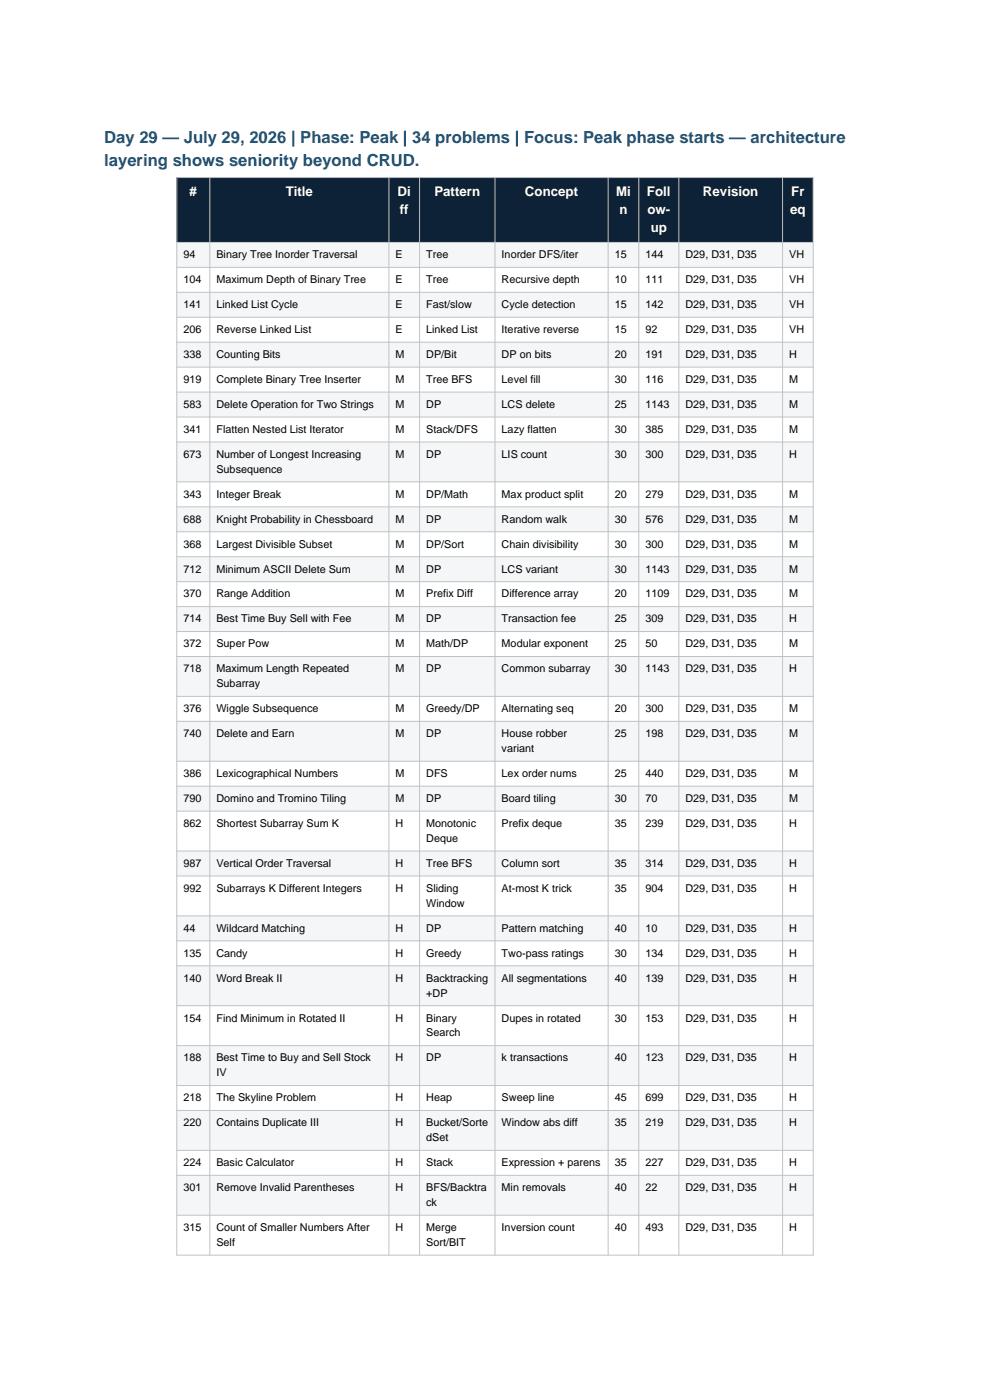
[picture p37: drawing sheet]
<svg xmlns="http://www.w3.org/2000/svg" width="210mm" height="297mm" viewBox="0 0 210 297" stroke-linecap="round" stroke-linejoin="round" font-family="sans-serif">
<defs><g id="words">
<g font-size="3.5" fill="#1a5276">
<text x="22.1" y="30.3">Day 29 — July 29, 2026 | Phase: Peak | 34 problems | Focus: Peak phase starts — architecture</text>
<text x="22.1" y="35.2">layering shows seniority beyond CRUD.</text>
</g>
<g font-size="2.8" fill="#fff">
<text x="40.2" y="41.6">#</text>
<text x="60.6" y="41.6">Title</text>
<text x="84.3" y="41.6">Di</text>
<text x="92.1" y="41.6">Pattern</text>
<text x="111.4" y="41.6">Concept</text>
<text x="130.7" y="41.6">Mi</text>
<text x="137.2" y="41.6">Foll</text>
<text x="149.1" y="41.6">Revision</text>
<text x="167.8" y="41.6">Fr</text>
<text x="84.8" y="45.4">ff</text>
<text x="131.4" y="45.4">n</text>
<text x="137.3" y="45.4">ow-</text>
<text x="167.6" y="45.4">eq</text>
<text x="138" y="49.3">up</text>
</g>
<g font-size="2.3">
<text x="38.9" y="54.8">94</text>
<text x="45.9" y="54.8">Binary Tree Inorder Traversal</text>
<text x="83.9" y="54.8">E</text>
<text x="90.4" y="54.8">Tree</text>
<text x="106.4" y="54.8">Inorder DFS/iter</text>
<text x="130.4" y="54.8">15</text>
<text x="136.9" y="54.8">144</text>
<text x="145.4" y="54.8">D29, D31, D35</text>
<text x="167.4" y="54.8">VH</text>
<text x="38.9" y="60.1">104</text>
<text x="38.9" y="65.4">141</text>
<text x="45.9" y="60.1">Maximum Depth of Binary Tree</text>
<text x="45.9" y="65.4">Linked List Cycle</text>
<text x="83.9" y="60.1">E</text>
<text x="83.9" y="65.4">E</text>
<text x="90.4" y="60.1">Tree</text>
<text x="90.4" y="65.4">Fast/slow</text>
<text x="106.4" y="60.1">Recursive depth</text>
<text x="106.4" y="65.4">Cycle detection</text>
<text x="130.4" y="60.1">10</text>
<text x="130.4" y="65.4">15</text>
<text x="136.9" y="60.1">111</text>
<text x="136.9" y="65.4">142</text>
<text x="145.4" y="60.1">D29, D31, D35</text>
<text x="145.4" y="65.4">D29, D31, D35</text>
<text x="167.4" y="60.1">VH</text>
<text x="167.4" y="65.4">VH</text>
<text x="38.9" y="70.7">206</text>
<text x="45.9" y="70.7">Reverse Linked List</text>
<text x="83.9" y="70.7">E</text>
<text x="90.4" y="70.7">Linked List</text>
<text x="106.4" y="70.7">Iterative reverse</text>
<text x="130.4" y="70.7">15</text>
<text x="136.9" y="70.7">92</text>
<text x="145.4" y="70.7">D29, D31, D35</text>
<text x="167.4" y="70.7">VH</text>
<text x="38.9" y="75.9">338</text>
<text x="45.9" y="75.9">Counting Bits</text>
<text x="83.9" y="75.9">M</text>
<text x="90.4" y="75.9">DP/Bit</text>
<text x="106.4" y="75.9">DP on bits</text>
<text x="130.4" y="75.9">20</text>
<text x="136.9" y="75.9">191</text>
<text x="145.4" y="75.9">D29, D31, D35</text>
<text x="167.4" y="75.9">H</text>
<text x="38.9" y="81.2">919</text>
<text x="45.9" y="81.2">Complete Binary Tree Inserter</text>
<text x="83.9" y="81.2">M</text>
<text x="90.4" y="81.2">Tree BFS</text>
<text x="106.4" y="81.2">Level fill</text>
<text x="130.4" y="81.2">30</text>
<text x="136.9" y="81.2">116</text>
<text x="145.4" y="81.2">D29, D31, D35</text>
<text x="167.4" y="81.2">M</text>
<text x="38.9" y="86.5">583</text>
<text x="45.9" y="86.5">Delete Operation for Two Strings</text>
<text x="83.9" y="86.5">M</text>
<text x="90.4" y="86.5">DP</text>
<text x="106.4" y="86.5">LCS delete</text>
<text x="130.4" y="86.5">25</text>
<text x="136.9" y="86.5">1143</text>
<text x="145.4" y="86.5">D29, D31, D35</text>
<text x="167.4" y="86.5">M</text>
<text x="38.9" y="91.8">341</text>
<text x="45.9" y="91.8">Flatten Nested List Iterator</text>
<text x="83.9" y="91.8">M</text>
<text x="90.4" y="91.8">Stack/DFS</text>
<text x="106.4" y="91.8">Lazy flatten</text>
<text x="130.4" y="91.8">30</text>
<text x="136.9" y="91.8">385</text>
<text x="145.4" y="91.8">D29, D31, D35</text>
<text x="167.4" y="91.8">M</text>
<text x="38.9" y="97.1">673</text>
<text x="45.9" y="97.1">Number of Longest Increasing</text>
<text x="45.9" y="100.3">Subsequence</text>
<text x="83.9" y="97.1">M</text>
<text x="90.4" y="97.1">DP</text>
<text x="106.4" y="97.1">LIS count</text>
<text x="130.4" y="97.1">30</text>
<text x="136.9" y="97.1">300</text>
<text x="145.4" y="97.1">D29, D31, D35</text>
<text x="167.4" y="97.1">H</text>
<text x="38.9" y="105.6">343</text>
<text x="45.9" y="105.6">Integer Break</text>
<text x="83.9" y="105.6">M</text>
<text x="90.4" y="105.6">DP/Math</text>
<text x="106.4" y="105.6">Max product split</text>
<text x="130.4" y="105.6">20</text>
<text x="136.9" y="105.6">279</text>
<text x="145.4" y="105.6">D29, D31, D35</text>
<text x="167.4" y="105.6">M</text>
<text x="38.9" y="110.9">688</text>
<text x="45.9" y="110.9">Knight Probability in Chessboard</text>
<text x="83.9" y="110.9">M</text>
<text x="90.4" y="110.9">DP</text>
<text x="106.4" y="110.9">Random walk</text>
<text x="130.4" y="110.9">30</text>
<text x="136.9" y="110.9">576</text>
<text x="145.4" y="110.9">D29, D31, D35</text>
<text x="167.4" y="110.9">M</text>
<text x="38.9" y="116.2">368</text>
<text x="45.9" y="116.2">Largest Divisible Subset</text>
<text x="83.9" y="116.2">M</text>
<text x="90.4" y="116.2">DP/Sort</text>
<text x="106.4" y="116.2">Chain divisibility</text>
<text x="130.4" y="116.2">30</text>
<text x="136.9" y="116.2">300</text>
<text x="145.4" y="116.2">D29, D31, D35</text>
<text x="167.4" y="116.2">M</text>
<text x="38.9" y="121.5">712</text>
<text x="45.9" y="121.5">Minimum ASCII Delete Sum</text>
<text x="83.9" y="121.5">M</text>
<text x="90.4" y="121.5">DP</text>
<text x="106.4" y="121.5">LCS variant</text>
<text x="130.4" y="121.5">30</text>
<text x="136.9" y="121.5">1143</text>
<text x="145.4" y="121.5">D29, D31, D35</text>
<text x="167.4" y="121.5">M</text>
<text x="38.9" y="126.7">370</text>
<text x="45.9" y="126.7">Range Addition</text>
<text x="83.9" y="126.7">M</text>
<text x="90.4" y="126.7">Prefix Diff</text>
<text x="106.4" y="126.7">Difference array</text>
<text x="130.4" y="126.7">20</text>
<text x="136.9" y="126.7">1109</text>
<text x="145.4" y="126.7">D29, D31, D35</text>
<text x="167.4" y="126.7">M</text>
<text x="38.9" y="132">714</text>
<text x="38.9" y="137.3">372</text>
<text x="45.9" y="132">Best Time Buy Sell with Fee</text>
<text x="45.9" y="137.3">Super Pow</text>
<text x="83.9" y="132">M</text>
<text x="83.9" y="137.3">M</text>
<text x="90.4" y="132">DP</text>
<text x="90.4" y="137.3">Math/DP</text>
<text x="106.4" y="132">Transaction fee</text>
<text x="106.4" y="137.3">Modular exponent</text>
<text x="130.4" y="132">25</text>
<text x="130.4" y="137.3">25</text>
<text x="136.9" y="132">309</text>
<text x="136.9" y="137.3">50</text>
<text x="145.4" y="132">D29, D31, D35</text>
<text x="145.4" y="137.3">D29, D31, D35</text>
<text x="167.4" y="132">H</text>
<text x="167.4" y="137.3">M</text>
<text x="38.9" y="142.6">718</text>
<text x="45.9" y="142.6">Maximum Length Repeated</text>
<text x="83.9" y="142.6">M</text>
<text x="90.4" y="142.6">DP</text>
<text x="106.4" y="142.6">Common subarray</text>
<text x="130.4" y="142.6">30</text>
<text x="136.9" y="142.6">1143</text>
<text x="145.4" y="142.6">D29, D31, D35</text>
<text x="167.4" y="142.6">H</text>
<text x="45.9" y="145.8">Subarray</text>
<text x="38.9" y="151.1">376</text>
<text x="45.9" y="151.1">Wiggle Subsequence</text>
<text x="83.9" y="151.1">M</text>
<text x="90.4" y="151.1">Greedy/DP</text>
<text x="106.4" y="151.1">Alternating seq</text>
<text x="130.4" y="151.1">20</text>
<text x="136.9" y="151.1">300</text>
<text x="145.4" y="151.1">D29, D31, D35</text>
<text x="167.4" y="151.1">M</text>
<text x="38.9" y="156.4">740</text>
<text x="45.9" y="156.4">Delete and Earn</text>
<text x="83.9" y="156.4">M</text>
<text x="90.4" y="156.4">DP</text>
<text x="106.4" y="156.4">House robber</text>
<text x="106.4" y="159.6">variant</text>
<text x="130.4" y="156.4">25</text>
<text x="136.9" y="156.4">198</text>
<text x="145.4" y="156.4">D29, D31, D35</text>
<text x="167.4" y="156.4">M</text>
<text x="38.9" y="164.8">386</text>
<text x="45.9" y="164.8">Lexicographical Numbers</text>
<text x="83.9" y="164.8">M</text>
<text x="90.4" y="164.8">DFS</text>
<text x="106.4" y="164.8">Lex order nums</text>
<text x="130.4" y="164.8">25</text>
<text x="136.9" y="164.8">440</text>
<text x="145.4" y="164.8">D29, D31, D35</text>
<text x="167.4" y="164.8">M</text>
<text x="38.9" y="170.1">790</text>
<text x="45.9" y="170.1">Domino and Tromino Tiling</text>
<text x="83.9" y="170.1">M</text>
<text x="90.4" y="170.1">DP</text>
<text x="106.4" y="170.1">Board tiling</text>
<text x="130.4" y="170.1">30</text>
<text x="136.9" y="170.1">70</text>
<text x="145.4" y="170.1">D29, D31, D35</text>
<text x="167.4" y="170.1">M</text>
<text x="38.9" y="175.4">862</text>
<text x="45.9" y="175.4">Shortest Subarray Sum K</text>
<text x="83.9" y="175.4">H</text>
<text x="90.4" y="175.4">Monotonic</text>
<text x="90.4" y="178.6">Deque</text>
<text x="106.4" y="175.4">Prefix deque</text>
<text x="130.4" y="175.4">35</text>
<text x="136.9" y="175.4">239</text>
<text x="145.4" y="175.4">D29, D31, D35</text>
<text x="167.4" y="175.4">H</text>
<text x="38.9" y="183.9">987</text>
<text x="45.9" y="183.9">Vertical Order Traversal</text>
<text x="83.9" y="183.9">H</text>
<text x="90.4" y="183.9">Tree BFS</text>
<text x="106.4" y="183.9">Column sort</text>
<text x="130.4" y="183.9">35</text>
<text x="136.9" y="183.9">314</text>
<text x="145.4" y="183.9">D29, D31, D35</text>
<text x="167.4" y="183.9">H</text>
<text x="38.9" y="189.2">992</text>
<text x="45.9" y="189.2">Subarrays K Different Integers</text>
<text x="83.9" y="189.2">H</text>
<text x="90.4" y="189.2">Sliding</text>
<text x="106.4" y="189.2">At-most K trick</text>
<text x="130.4" y="189.2">35</text>
<text x="136.9" y="189.2">904</text>
<text x="145.4" y="189.2">D29, D31, D35</text>
<text x="167.4" y="189.2">H</text>
<text x="38.9" y="197.7">44</text>
<text x="45.9" y="197.7">Wildcard Matching</text>
<text x="83.9" y="197.7">H</text>
<text x="90.4" y="192.4">Window</text>
<text x="90.4" y="197.7">DP</text>
<text x="106.4" y="197.7">Pattern matching</text>
<text x="130.4" y="197.7">40</text>
<text x="136.9" y="197.7">10</text>
<text x="145.4" y="197.7">D29, D31, D35</text>
<text x="167.4" y="197.7">H</text>
<text x="38.9" y="202.9">135</text>
<text x="45.9" y="202.9">Candy</text>
<text x="83.9" y="202.9">H</text>
<text x="90.4" y="202.9">Greedy</text>
<text x="106.4" y="202.9">Two-pass ratings</text>
<text x="130.4" y="202.9">30</text>
<text x="136.9" y="202.9">134</text>
<text x="145.4" y="202.9">D29, D31, D35</text>
<text x="167.4" y="202.9">H</text>
<text x="38.9" y="208.2">140</text>
<text x="45.9" y="208.2">Word Break II</text>
<text x="83.9" y="208.2">H</text>
<text x="90.4" y="208.2">Backtracking</text>
<text x="106.4" y="208.2">All segmentations</text>
<text x="130.4" y="208.2">40</text>
<text x="136.9" y="208.2">139</text>
<text x="145.4" y="208.2">D29, D31, D35</text>
<text x="167.4" y="208.2">H</text>
<text x="90.4" y="211.4">+DP</text>
<text x="38.9" y="216.7">154</text>
<text x="45.9" y="216.7">Find Minimum in Rotated II</text>
<text x="83.9" y="216.7">H</text>
<text x="90.4" y="216.7">Binary</text>
<text x="90.4" y="219.9">Search</text>
<text x="106.4" y="216.7">Dupes in rotated</text>
<text x="130.4" y="216.7">30</text>
<text x="136.9" y="216.7">153</text>
<text x="145.4" y="216.7">D29, D31, D35</text>
<text x="167.4" y="216.7">H</text>
<text x="38.9" y="225.2">188</text>
<text x="45.9" y="225.2">Best Time to Buy and Sell Stock</text>
<text x="83.9" y="225.2">H</text>
<text x="90.4" y="225.2">DP</text>
<text x="106.4" y="225.2">k transactions</text>
<text x="130.4" y="225.2">40</text>
<text x="136.9" y="225.2">123</text>
<text x="145.4" y="225.2">D29, D31, D35</text>
<text x="167.4" y="225.2">H</text>
<text x="38.9" y="233.6">218</text>
<text x="45.9" y="228.3">IV</text>
<text x="45.9" y="233.6">The Skyline Problem</text>
<text x="83.9" y="233.6">H</text>
<text x="90.4" y="233.6">Heap</text>
<text x="106.4" y="233.6">Sweep line</text>
<text x="130.4" y="233.6">45</text>
<text x="136.9" y="233.6">699</text>
<text x="145.4" y="233.6">D29, D31, D35</text>
<text x="167.4" y="233.6">H</text>
<text x="38.9" y="238.9">220</text>
<text x="45.9" y="238.9">Contains Duplicate III</text>
<text x="83.9" y="238.9">H</text>
<text x="90.4" y="238.9">Bucket/Sorte</text>
<text x="106.4" y="238.9">Window abs diff</text>
<text x="130.4" y="238.9">35</text>
<text x="136.9" y="238.9">219</text>
<text x="145.4" y="238.9">D29, D31, D35</text>
<text x="167.4" y="238.9">H</text>
<text x="90.4" y="242.1">dSet</text>
<text x="38.9" y="247.4">224</text>
<text x="45.9" y="247.4">Basic Calculator</text>
<text x="83.9" y="247.4">H</text>
<text x="90.4" y="247.4">Stack</text>
<text x="106.4" y="247.4">Expression + parens</text>
<text x="130.4" y="247.4">35</text>
<text x="136.9" y="247.4">227</text>
<text x="145.4" y="247.4">D29, D31, D35</text>
<text x="167.4" y="247.4">H</text>
<text x="38.9" y="252.7">301</text>
<text x="45.9" y="252.7">Remove Invalid Parentheses</text>
<text x="83.9" y="252.7">H</text>
<text x="90.4" y="252.7">BFS/Backtra</text>
<text x="90.4" y="255.9">ck</text>
<text x="106.4" y="252.7">Min removals</text>
<text x="130.4" y="252.7">40</text>
<text x="136.9" y="252.7">22</text>
<text x="145.4" y="252.7">D29, D31, D35</text>
<text x="167.4" y="252.7">H</text>
<text x="38.9" y="261.2">315</text>
<text x="45.9" y="261.2">Count of Smaller Numbers After</text>
<text x="83.9" y="261.2">H</text>
<text x="90.4" y="261.2">Merge</text>
<text x="106.4" y="261.2">Inversion count</text>
<text x="130.4" y="261.2">40</text>
<text x="136.9" y="261.2">493</text>
<text x="145.4" y="261.2">D29, D31, D35</text>
<text x="167.4" y="261.2">H</text>
<text x="45.9" y="264.3">Self</text>
<text x="90.4" y="264.3">Sort/BIT</text>
</g>
</g></defs>
<path d="M37.5 37.7h135v13.7h-135z" fill-rule="evenodd" fill="#0d2137"/>
<path d="M37.5 51.4h135v5.3h-135z" fill-rule="evenodd" fill="#f4f6f7"/>
<path d="M37.5 56.7h135v5.3h-135z" fill-rule="evenodd" fill="#fff"/>
<path d="M37.5 62h135v5.3h-135z" fill-rule="evenodd" fill="#f4f6f7"/>
<path d="M37.5 67.3h135v5.3h-135z" fill-rule="evenodd" fill="#fff"/>
<path d="M37.5 72.6h135v5.3h-135z" fill-rule="evenodd" fill="#f4f6f7"/>
<path d="M37.5 77.9h135v5.3h-135z" fill-rule="evenodd" fill="#fff"/>
<path d="M37.5 83.2h135v5.3h-135z" fill-rule="evenodd" fill="#f4f6f7"/>
<path d="M37.5 88.5h135v5.3h-135z" fill-rule="evenodd" fill="#fff"/>
<path d="M37.5 93.8h135v8.4h-135z" fill-rule="evenodd" fill="#f4f6f7"/>
<path d="M37.5 102.2h135v5.3h-135z" fill-rule="evenodd" fill="#fff"/>
<path d="M37.5 107.5h135v5.3h-135z" fill-rule="evenodd" fill="#f4f6f7"/>
<path d="M37.5 112.8h135v5.3h-135z" fill-rule="evenodd" fill="#fff"/>
<path d="M37.5 118.1h135v5.3h-135z" fill-rule="evenodd" fill="#f4f6f7"/>
<path d="M37.5 123.4h135v5.3h-135z" fill-rule="evenodd" fill="#fff"/>
<path d="M37.5 128.7h135v5.3h-135z" fill-rule="evenodd" fill="#f4f6f7"/>
<path d="M37.5 134h135v5.3h-135z" fill-rule="evenodd" fill="#fff"/>
<path d="M37.5 139.3h135v8.4h-135z" fill-rule="evenodd" fill="#f4f6f7"/>
<path d="M37.5 147.7h135v5.3h-135z" fill-rule="evenodd" fill="#fff"/>
<path d="M37.5 153h135v8.5h-135z" fill-rule="evenodd" fill="#f4f6f7"/>
<path d="M37.5 161.5h135v5.3h-135z" fill-rule="evenodd" fill="#fff"/>
<path d="M37.5 166.8h135v5.3h-135z" fill-rule="evenodd" fill="#f4f6f7"/>
<path d="M37.5 172.1h135v8.4h-135z" fill-rule="evenodd" fill="#fff"/>
<path d="M37.5 180.5h135v5.3h-135z" fill-rule="evenodd" fill="#f4f6f7"/>
<path d="M37.5 185.8h135v8.5h-135z" fill-rule="evenodd" fill="#fff"/>
<path d="M37.5 194.3h135v5.3h-135z" fill-rule="evenodd" fill="#f4f6f7"/>
<path d="M37.5 199.6h135v5.3h-135z" fill-rule="evenodd" fill="#fff"/>
<path d="M37.5 204.9h135v8.5h-135z" fill-rule="evenodd" fill="#f4f6f7"/>
<path d="M37.5 213.4h135v8.4h-135z" fill-rule="evenodd" fill="#fff"/>
<path d="M37.5 221.8h135v8.5h-135z" fill-rule="evenodd" fill="#f4f6f7"/>
<path d="M37.5 230.3h135v5.3h-135z" fill-rule="evenodd" fill="#fff"/>
<path d="M37.5 235.6h135v8.4h-135z" fill-rule="evenodd" fill="#f4f6f7"/>
<path d="M37.5 244h135v5.3h-135z" fill-rule="evenodd" fill="#fff"/>
<path d="M37.5 249.3h135v8.5h-135z" fill-rule="evenodd" fill="#f4f6f7"/>
<path d="M37.5 257.8h135v8.5h-135z" fill-rule="evenodd" fill="#fff"/>
<g fill="none" stroke="#bdc3c7" stroke-width=".21">
<path d="M37.5 37.7h135v228.6h-135zM44.5 37.7v228.6M82.5 37.7v228.6M89 37.7v228.6M105 37.7v228.6M129 37.7v228.6M135.5 37.7v228.6M144 37.7v228.6M166 37.7v228.6M37.5 51.4h135M37.5 56.7h135M37.5 62h135"/>
<path d="M37.5 67.3h135M37.5 72.6h135M37.5 77.9h135M37.5 83.2h135M37.5 88.5h135M37.5 93.8h135M37.5 102.2h135M37.5 107.5h135M37.5 112.8h135M37.5 118.1h135M37.5 123.4h135M37.5 128.7h135"/>
<path d="M37.5 134h135M37.5 139.3h135M37.5 147.7h135M37.5 153h135M37.5 161.5h135M37.5 166.8h135M37.5 172.1h135M37.5 180.5h135M37.5 185.8h135M37.5 194.3h135M37.5 199.6h135M37.5 204.9h135"/>
<path d="M37.5 213.4h135M37.5 221.8h135M37.5 230.3h135M37.5 235.6h135M37.5 244h135M37.5 249.3h135M37.5 257.8h135"/>
</g>
<use href="#words"/>
</svg>
